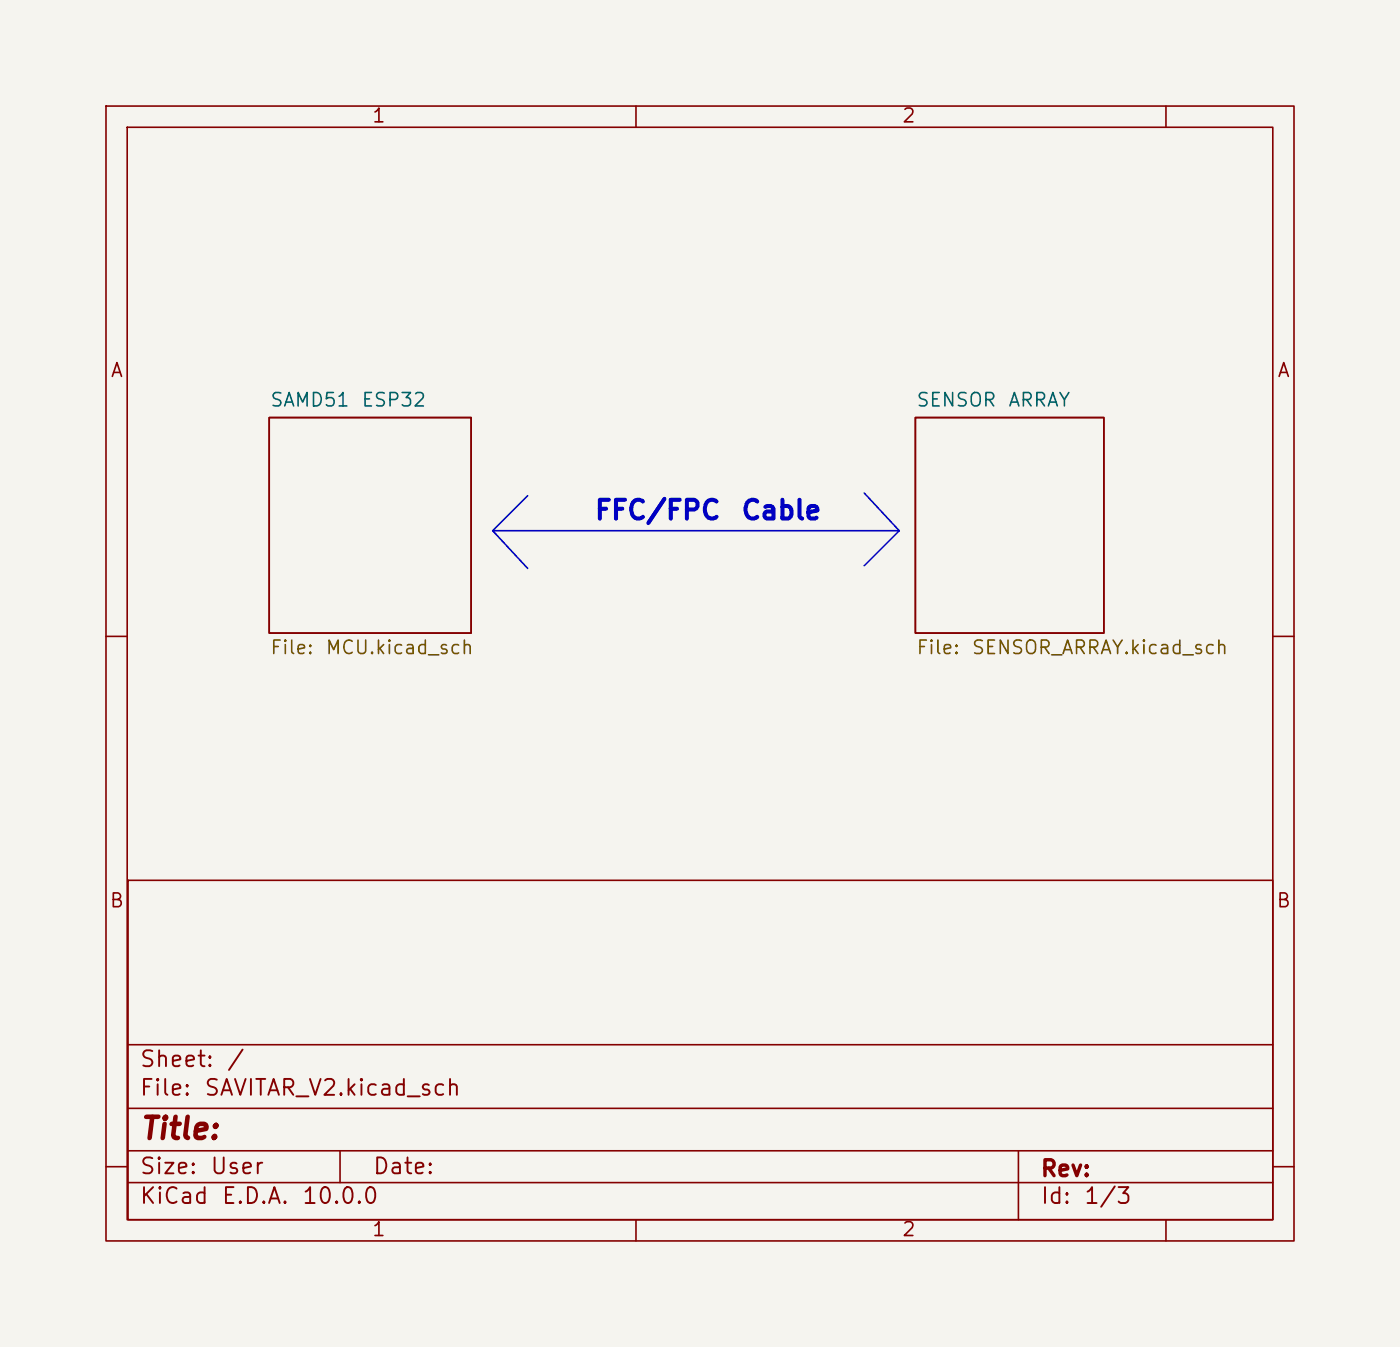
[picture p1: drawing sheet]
<svg xmlns="http://www.w3.org/2000/svg" width="132mm" height="127mm" viewBox="0 0 132 127" stroke-linecap="round" stroke-linejoin="round" font-family="sans-serif">
<defs><g id="words">
<text font-size="2" fill="#840000" x="13.1" y="107.9">Title:</text>
<g font-size="1.8" fill="#0000c2">
<text x="56" y="49.4">FFC/FPC</text>
<text x="69.8" y="49.4">Cable</text>
</g>
<g font-size="1.5" fill="#840000">
<text x="13.1" y="101">Sheet:</text>
<text x="21.3" y="101">/</text>
<text x="13.1" y="103.7">File:</text>
<text x="19.2" y="103.7">SAVITAR_V2.kicad_sch</text>
<text x="13.1" y="113.9">KiCad</text>
<text x="13.1" y="111.1">Size:</text>
<text x="19.7" y="111.1">User</text>
<text x="20.8" y="113.9">E.D.A.</text>
<text x="28.4" y="113.9">10.0.0</text>
<text x="35.1" y="111.1">Date:</text>
<text x="98.1" y="111.3">Rev:</text>
<text x="98.1" y="113.9">Id:</text>
<text x="102.2" y="113.9">1/3</text>
</g>
<g font-size="1.3" fill="#840000">
<text x="35" y="11.9">1</text>
<text x="85" y="11.9">2</text>
<text x="10.3" y="35.9">A</text>
<text x="120.4" y="35.9">A</text>
<text x="10.3" y="85.9">B</text>
<text x="120.3" y="85.9">B</text>
<text x="35" y="116.9">1</text>
<text x="85" y="116.9">2</text>
</g>
<g font-size="1.3" fill="#006464">
<text x="25.4" y="38.7">SAMD51</text>
<text x="34" y="38.7">ESP32</text>
<text x="86.4" y="38.7">SENSOR</text>
<text x="95" y="38.7">ARRAY</text>
</g>
<g font-size="1.3" fill="#725600">
<text x="25.4" y="62">File:</text>
<text x="30.6" y="62">MCU.kicad_sch</text>
<text x="86.4" y="62">File:</text>
<text x="91.6" y="62">SENSOR_ARRAY.kicad_sch</text>
</g>
</g></defs>
<path d="M0 0h132.1v127h-132.1z" fill="#f5f4ef" stroke="#f5f4ef" stroke-width=".09"/>
<g fill="none" stroke="#840000" stroke-width=".15">
<path d="M10 10h112.1v107h-112.1zM12 12h108.1v103h-108.1zM60 10v2M110 10v2M25.4 39.4h19v20.3h-19zM86.4 39.4h17.7v20.3h-17.7zM10 60h2M120.1 60h2M12.1 83h108v32h-108zM12.1 98.5h108M10 110h2M12.1 111.5h108"/>
<path d="M12.1 108.5h108M12.1 104.5h108M32.1 108.5v3M60 115v2M96.1 108.5v6.5M110 115v2M120.1 110h2"/>
</g>
<path d="M46.5 50l3.3 3.6M46.5 50h38.3M49.8 46.7l-3.3 3.3M81.5 46.5l3.3 3.5M84.8 50l-3.3 3.3" fill="none" stroke="#0000c2" stroke-width=".15"/>
<use href="#words"/>
</svg>
